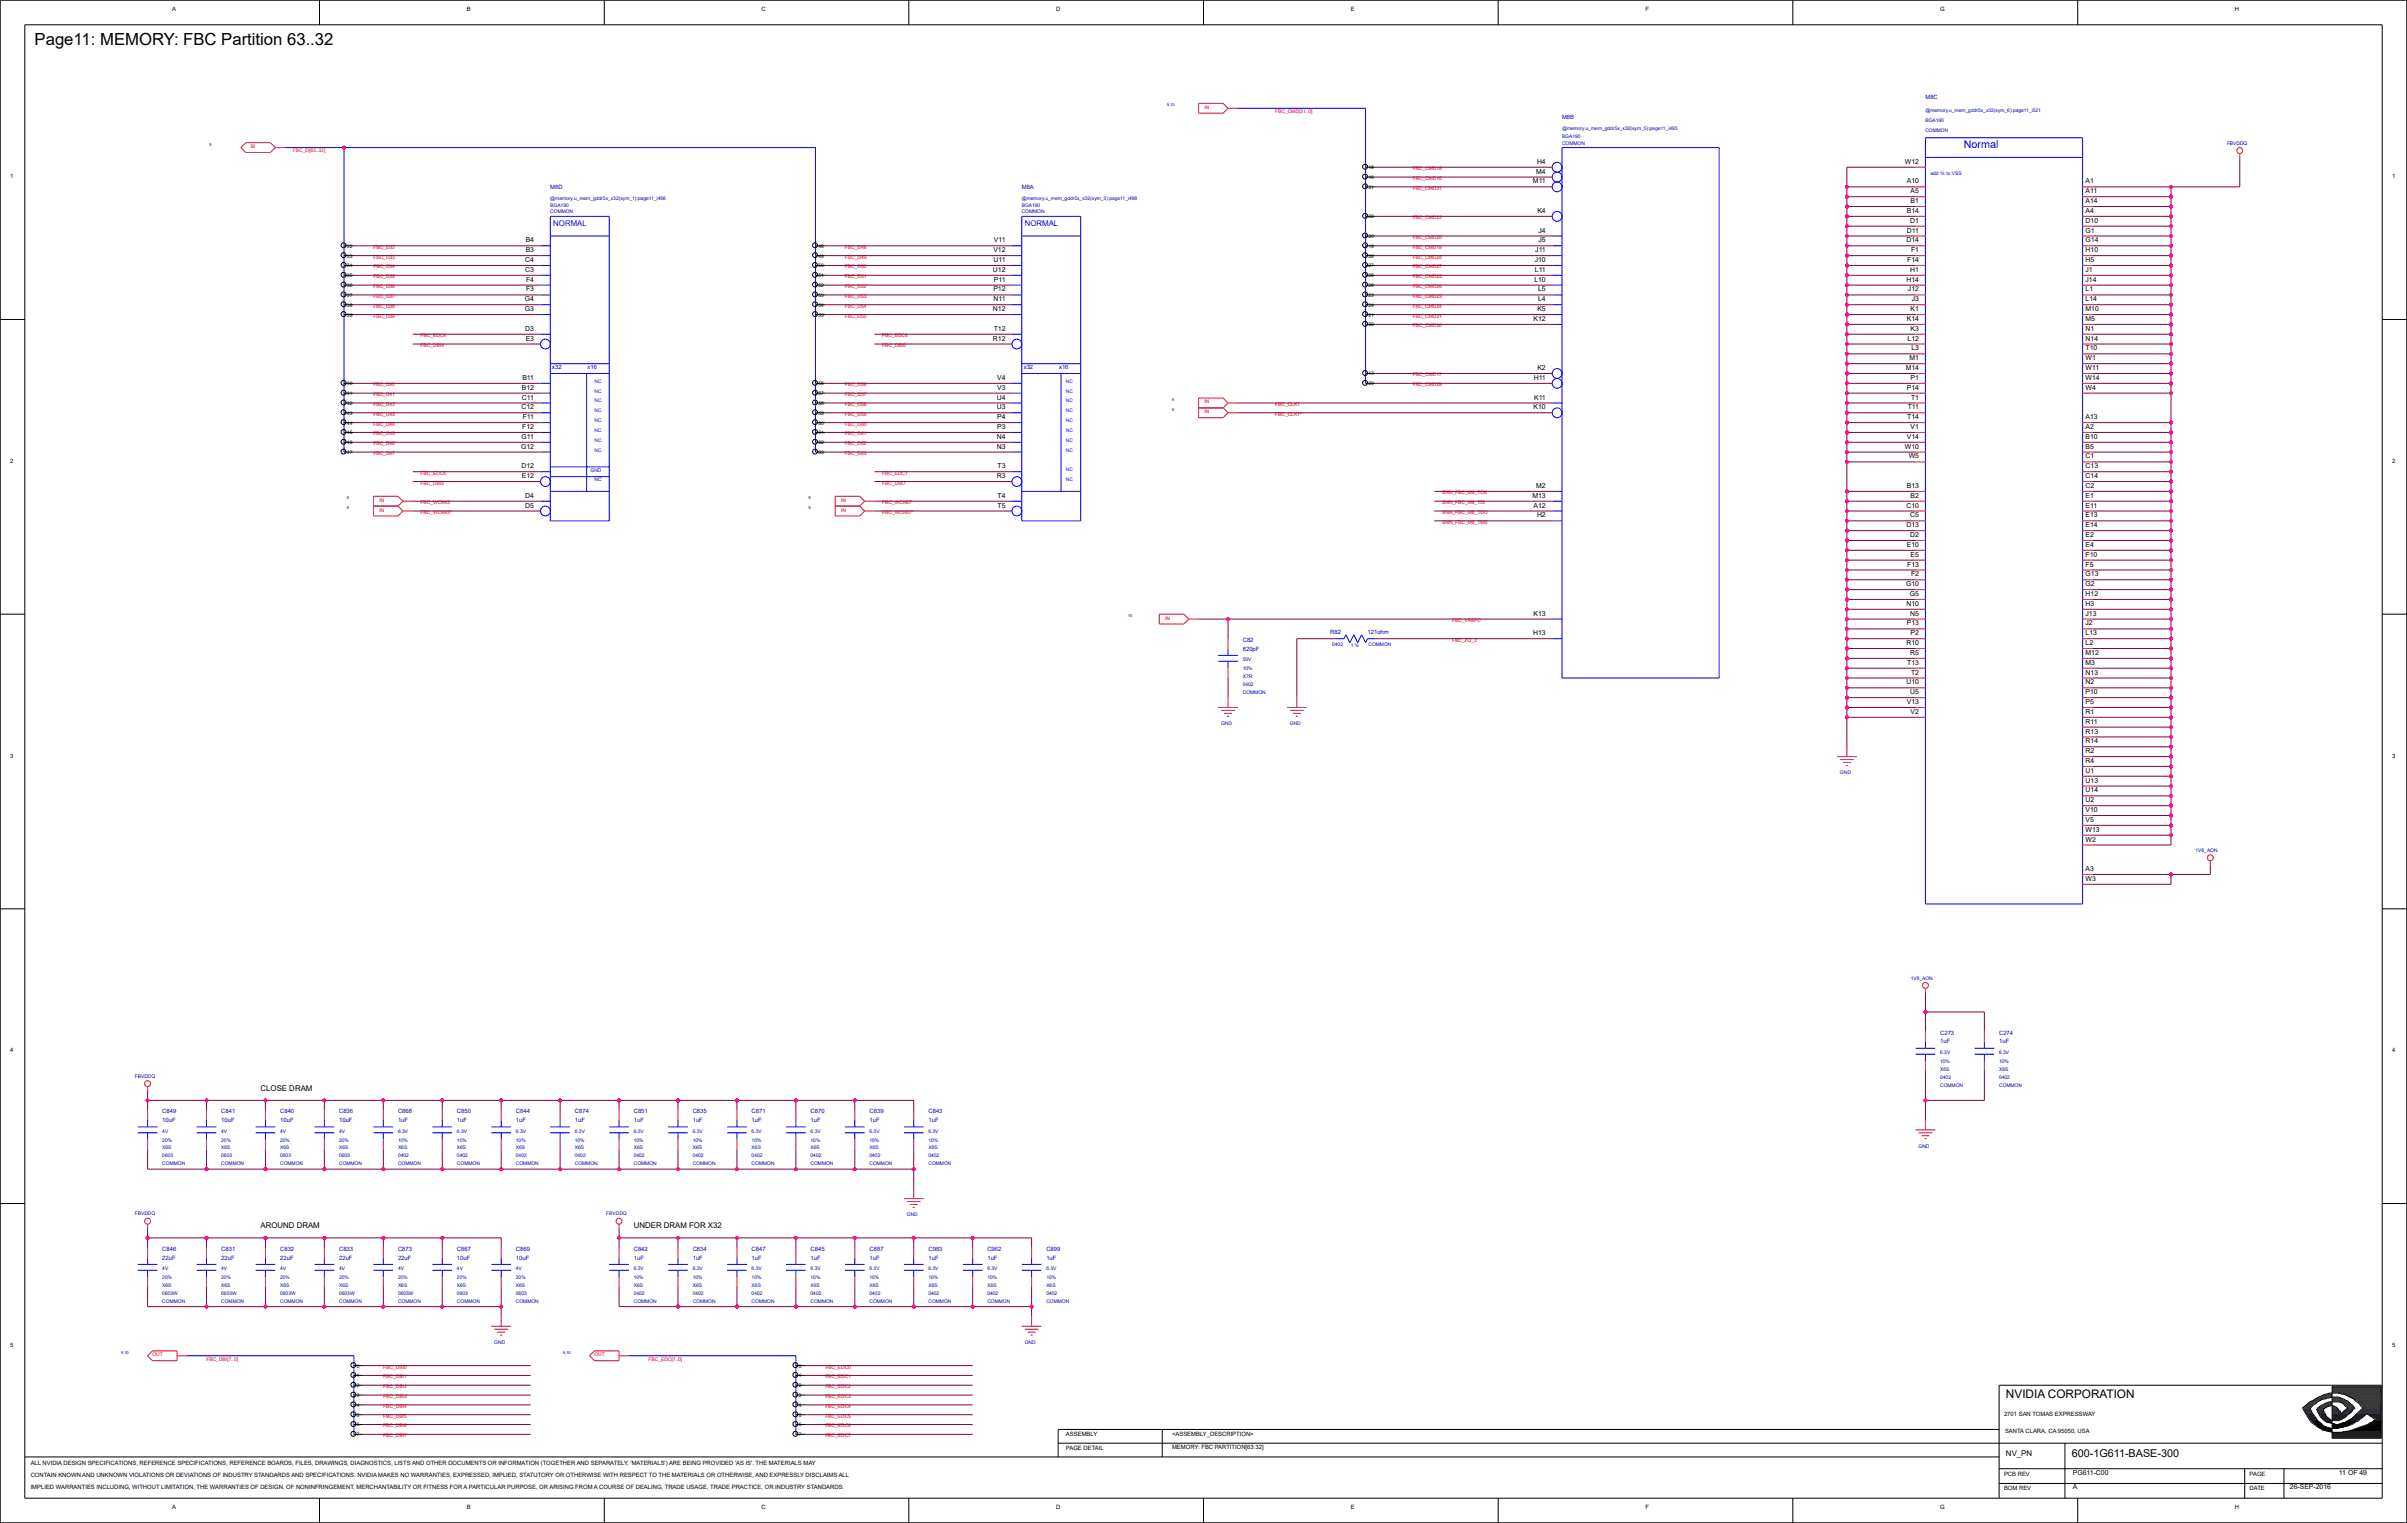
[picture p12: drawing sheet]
<svg xmlns="http://www.w3.org/2000/svg" width="271mm" height="172mm" viewBox="0 0 271 172" stroke-linecap="round" stroke-linejoin="round" font-family="sans-serif">
<defs><g id="words">
<text font-size="1.9" x="3.9" y="5.1">Page11: MEMORY: FBC Partition 63..32</text>
<text font-size="1.3" x="226.1" y="157.6">NVIDIA CORPORATION</text>
<text font-size="1.2" fill="#00f" x="221.4" y="16.7">Normal</text>
<text font-size="1.2" x="233.6" y="164.2">600-1G611-BASE-300</text>
<g font-size=".9" fill="#00f">
<text x="62.4" y="25.5">NORMAL</text>
<text x="115.5" y="25.5">NORMAL</text>
</g>
<g font-size=".9">
<text x="29.4" y="122.9">CLOSE DRAM</text>
<text x="29.4" y="138.4">AROUND DRAM</text>
<text x="71.4" y="138.4">UNDER DRAM FOR X32</text>
<text x="226.1" y="164.1">NV_PN</text>
</g>
<g font-size=".8">
<text x="172.8" y="20.7">M11</text>
<text x="173.2" y="19.6">M4</text>
<text x="173.3" y="18.5">H4</text>
<text x="214.7" y="18.5">W12</text>
<text x="215" y="20.7">A10</text>
<text x="215.4" y="22.9">B1</text>
<text x="215.4" y="21.8">A5</text>
<text x="235.1" y="22.9">A14</text>
<text x="235.1" y="21.8">A11</text>
<text x="235.1" y="20.7">A1</text>
<text x="59.2" y="29.5">C4</text>
<text x="59.3" y="28.4">B3</text>
<text x="59.3" y="27.3">B4</text>
<text x="112" y="28.4">V12</text>
<text x="112" y="29.5">U11</text>
<text x="112" y="27.3">V11</text>
<text x="173" y="29.5">J10</text>
<text x="173.1" y="28.4">J11</text>
<text x="173.3" y="24">K4</text>
<text x="173.4" y="27.3">J5</text>
<text x="173.4" y="26.2">J4</text>
<text x="214.9" y="27.3">D14</text>
<text x="215" y="24">B14</text>
<text x="215" y="26.2">D11</text>
<text x="215" y="29.5">F14</text>
<text x="215.3" y="25.1">D1</text>
<text x="215.4" y="28.4">F1</text>
<text x="235.1" y="29.5">H5</text>
<text x="235.1" y="28.4">H10</text>
<text x="235.1" y="27.3">G14</text>
<text x="235.1" y="26.2">G1</text>
<text x="235.1" y="25.1">D10</text>
<text x="235.1" y="24">A4</text>
<text x="59.2" y="35.1">G3</text>
<text x="59.2" y="34">G4</text>
<text x="59.2" y="30.6">C3</text>
<text x="59.3" y="32.9">F3</text>
<text x="59.3" y="31.8">F4</text>
<text x="111.9" y="35.1">N12</text>
<text x="111.9" y="30.6">U12</text>
<text x="112" y="32.9">P12</text>
<text x="112" y="34">N11</text>
<text x="112" y="31.8">P11</text>
<text x="173" y="31.8">L10</text>
<text x="173" y="30.6">L11</text>
<text x="173.3" y="35.1">K5</text>
<text x="173.4" y="34">L4</text>
<text x="173.4" y="32.9">L5</text>
<text x="214.9" y="31.8">H14</text>
<text x="215.1" y="32.9">J12</text>
<text x="215.3" y="30.6">H1</text>
<text x="215.4" y="35.1">K1</text>
<text x="215.5" y="34">J3</text>
<text x="235.1" y="35.1">M10</text>
<text x="235.1" y="34">L14</text>
<text x="235.1" y="32.9">L1</text>
<text x="235.1" y="31.8">J14</text>
<text x="235.1" y="30.6">J1</text>
<text x="59.2" y="37.3">D3</text>
<text x="59.3" y="38.4">E3</text>
<text x="111.9" y="38.4">R12</text>
<text x="112" y="37.3">T12</text>
<text x="172.9" y="36.2">K12</text>
<text x="173.3" y="41.7">K2</text>
<text x="214.8" y="41.7">M14</text>
<text x="215" y="36.2">K14</text>
<text x="215" y="38.4">L12</text>
<text x="215.3" y="40.6">M1</text>
<text x="215.4" y="37.3">K3</text>
<text x="215.5" y="39.5">L3</text>
<text x="235.1" y="41.7">W11</text>
<text x="235.1" y="40.6">W1</text>
<text x="235.1" y="39.5">T10</text>
<text x="235.1" y="38.4">N14</text>
<text x="235.1" y="37.3">N1</text>
<text x="235.1" y="36.2">M5</text>
<text x="58.8" y="46.1">C12</text>
<text x="58.8" y="43.9">B12</text>
<text x="58.8" y="45">C11</text>
<text x="58.9" y="42.8">B11</text>
<text x="58.9" y="47.3">F11</text>
<text x="112.4" y="46.1">U3</text>
<text x="112.4" y="45">U4</text>
<text x="112.4" y="47.3">P4</text>
<text x="112.4" y="43.9">V3</text>
<text x="112.4" y="42.8">V4</text>
<text x="172.9" y="46.1">K10</text>
<text x="172.9" y="42.8">H11</text>
<text x="172.9" y="45">K11</text>
<text x="215" y="43.9">P14</text>
<text x="215" y="47.3">T14</text>
<text x="215.1" y="46.1">T11</text>
<text x="215.4" y="42.8">P1</text>
<text x="215.4" y="45">T1</text>
<text x="235.1" y="47.3">A13</text>
<text x="235.1" y="43.9">W4</text>
<text x="235.1" y="42.8">W14</text>
<text x="58.7" y="50.6">G12</text>
<text x="58.8" y="52.8">D12</text>
<text x="58.8" y="49.5">G11</text>
<text x="58.8" y="53.9">E12</text>
<text x="58.9" y="48.4">F12</text>
<text x="112.4" y="53.9">R3</text>
<text x="112.4" y="50.6">N3</text>
<text x="112.4" y="49.5">N4</text>
<text x="112.4" y="48.4">P3</text>
<text x="112.5" y="52.8">T3</text>
<text x="214.7" y="50.6">W10</text>
<text x="215" y="49.5">V14</text>
<text x="215.2" y="51.7">W5</text>
<text x="215.4" y="48.4">V1</text>
<text x="235.1" y="53.9">C14</text>
<text x="235.1" y="52.8">C13</text>
<text x="235.1" y="51.7">C1</text>
<text x="235.1" y="50.6">B5</text>
<text x="235.1" y="49.5">B10</text>
<text x="235.1" y="48.4">A2</text>
<text x="59.2" y="57.2">D5</text>
<text x="59.2" y="56.1">D4</text>
<text x="112.5" y="57.2">T5</text>
<text x="112.5" y="56.1">T4</text>
<text x="172.8" y="56.1">M13</text>
<text x="172.9" y="57.2">A12</text>
<text x="173.2" y="55">M2</text>
<text x="173.3" y="58.3">H2</text>
<text x="214.9" y="59.4">D13</text>
<text x="214.9" y="57.2">C10</text>
<text x="215" y="55">B13</text>
<text x="215.3" y="58.3">C5</text>
<text x="215.4" y="56.1">B2</text>
<text x="235.1" y="59.4">E14</text>
<text x="235.1" y="58.3">E13</text>
<text x="235.1" y="57.2">E11</text>
<text x="235.1" y="56.1">E1</text>
<text x="235.1" y="55">C2</text>
<text x="215" y="61.6">E10</text>
<text x="215" y="63.9">F13</text>
<text x="215.3" y="60.5">D2</text>
<text x="215.4" y="62.8">E5</text>
<text x="215.4" y="65">F2</text>
<text x="235.1" y="65">G13</text>
<text x="235.1" y="63.9">F5</text>
<text x="235.1" y="62.8">F10</text>
<text x="235.1" y="61.6">E4</text>
<text x="235.1" y="60.5">E2</text>
<text x="172.8" y="71.6">H13</text>
<text x="172.9" y="69.4">K13</text>
<text x="214.9" y="66.1">G10</text>
<text x="214.9" y="68.3">N10</text>
<text x="215" y="70.5">P13</text>
<text x="215.3" y="67.2">G5</text>
<text x="215.3" y="69.4">N5</text>
<text x="215.4" y="71.6">P2</text>
<text x="235.1" y="71.6">L13</text>
<text x="235.1" y="70.5">J2</text>
<text x="235.1" y="69.4">J13</text>
<text x="235.1" y="68.3">H3</text>
<text x="235.1" y="67.2">H12</text>
<text x="235.1" y="66.1">G2</text>
<text x="214.9" y="77.2">U10</text>
<text x="214.9" y="72.7">R10</text>
<text x="215" y="74.9">T13</text>
<text x="215.3" y="73.8">R5</text>
<text x="215.4" y="76">T2</text>
<text x="235.1" y="77.2">N2</text>
<text x="235.1" y="76">N13</text>
<text x="235.1" y="74.9">M3</text>
<text x="235.1" y="73.8">M12</text>
<text x="235.1" y="72.7">L2</text>
<text x="215" y="79.4">V13</text>
<text x="215.3" y="78.3">U5</text>
<text x="215.4" y="80.5">V2</text>
<text x="235.1" y="83.8">R14</text>
<text x="235.1" y="82.7">R13</text>
<text x="235.1" y="81.6">R11</text>
<text x="235.1" y="80.5">R1</text>
<text x="235.1" y="79.4">P5</text>
<text x="235.1" y="78.3">P10</text>
<text x="235.1" y="89.3">U14</text>
<text x="235.1" y="88.2">U13</text>
<text x="235.1" y="87.1">U1</text>
<text x="235.1" y="86">R4</text>
<text x="235.1" y="84.9">R2</text>
<text x="235.1" y="94.9">W2</text>
<text x="235.1" y="93.8">W13</text>
<text x="235.1" y="92.7">V5</text>
<text x="235.1" y="91.5">V10</text>
<text x="235.1" y="90.4">U2</text>
<text x="235.1" y="99.3">W3</text>
<text x="235.1" y="98.2">A3</text>
<text x="233.7" y="167.9">A</text>
<text x="233.7" y="166.2">PG611-C00</text>
<text x="258.1" y="167.9">26-SEP-2016</text>
<text x="263.7" y="166.2">11 OF 49</text>
</g>
<g font-size=".7">
<text x="19.4" y="1.2">A</text>
<text x="52.6" y="1.2">B</text>
<text x="85.8" y="1.2">C</text>
<text x="119.1" y="1.2">D</text>
<text x="152.3" y="1.2">E</text>
<text x="185.5" y="1.2">F</text>
<text x="218.7" y="1.2">G</text>
<text x="251.9" y="1.2">H</text>
<text x="1.1" y="20.1">1</text>
<text x="269.7" y="20.1">1</text>
<text x="1.1" y="52.2">2</text>
<text x="269.7" y="52.2">2</text>
<text x="1.1" y="85.4">3</text>
<text x="269.7" y="85.4">3</text>
<text x="1.1" y="118.6">4</text>
<text x="269.7" y="118.6">4</text>
<text x="1.1" y="151.8">5</text>
<text x="269.7" y="151.8">5</text>
<text x="120.2" y="161.9">ASSEMBLY</text>
<text x="132.1" y="161.9">&lt;ASSEMBLY_DESCRIPTION&gt;</text>
<text x="225.9" y="159.6">2701 SAN TOMAS EXPRESSWAY</text>
<text x="226" y="161.6">SANTA CLARA, CA 95050, USA</text>
<text x="3.5" y="165.1">ALL NVIDIA DESIGN SPECIFICATIONS, REFERENCE SPECIFICATIONS, REFERENCE BOARDS, FILES, DRAWINGS, DIAGNOSTICS, LISTS AND OTHER DOCUMENTS OR INFORMATION (TOGETHER AND SEPARATELY, 'MATERIALS') ARE BEING PROVIDED 'AS IS'. THE MATERIALS MAY</text>
<text x="3.5" y="167.9">IMPLIED WARRANTIES INCLUDING, WITHOUT LIMITATION, THE WARRANTIES OF DESIGN, OF NONINFRINGEMENT, MERCHANTABILITY OR FITNESS FOR A PARTICULAR PURPOSE, OR ARISING FROM A COURSE OF DEALING, TRADE USAGE, TRADE PRACTICE, OR INDUSTRY STANDARDS.</text>
<text x="3.5" y="166.5">CONTAIN KNOWN AND UNKNOWN VIOLATIONS OR DEVIATIONS OF INDUSTRY STANDARDS AND SPECIFICATIONS. NVIDIA MAKES NO WARRANTIES, EXPRESSED, IMPLIED, STATUTORY OR OTHERWISE WITH RESPECT TO THE MATERIALS OR OTHERWISE, AND EXPRESSLY DISCLAIMS ALL</text>
<text x="120.2" y="163.5">PAGE DETAIL</text>
<text x="132.1" y="163.4">MEMORY: FBC PARTITION[63:32]</text>
<text x="225.9" y="166.3">PCB REV</text>
<text x="253.6" y="166.3">PAGE</text>
<text x="19.4" y="170.1">A</text>
<text x="52.6" y="170.1">B</text>
<text x="85.8" y="170.1">C</text>
<text x="119.1" y="170.1">D</text>
<text x="152.3" y="170.1">E</text>
<text x="185.5" y="170.1">F</text>
<text x="218.7" y="170.1">G</text>
<text x="225.9" y="168">BOM REV</text>
<text x="251.9" y="170.1">H</text>
<text x="253.6" y="168">DATE</text>
</g>
<g font-size=".7" fill="#0000a0">
<text x="217.1" y="11.2">M8C</text>
<text x="176.1" y="13.4">M8B</text>
<text x="62" y="21.3">M8D</text>
<text x="115.2" y="21.3">M8A</text>
<text x="150" y="71.4">R82</text>
<text x="154.2" y="71.4">121ohm</text>
<text x="140.1" y="72.3">C82</text>
<text x="140.1" y="73.3">820pF</text>
<text x="218.7" y="116.6">C273</text>
<text x="218.7" y="117.6">1uF</text>
<text x="225.4" y="116.6">C274</text>
<text x="225.4" y="117.6">1uF</text>
<text x="18.3" y="125.5">C849</text>
<text x="24.9" y="125.5">C841</text>
<text x="31.6" y="125.5">C840</text>
<text x="38.2" y="125.5">C836</text>
<text x="44.9" y="125.5">C868</text>
<text x="51.5" y="125.5">C850</text>
<text x="58.2" y="125.5">C844</text>
<text x="64.8" y="125.5">C874</text>
<text x="71.4" y="125.5">C851</text>
<text x="78.1" y="125.5">C835</text>
<text x="84.7" y="125.5">C871</text>
<text x="91.4" y="125.5">C870</text>
<text x="98" y="125.5">C839</text>
<text x="104.7" y="125.5">C843</text>
<text x="18.3" y="126.5">10uF</text>
<text x="24.9" y="126.5">10uF</text>
<text x="31.6" y="126.5">10uF</text>
<text x="38.2" y="126.5">10uF</text>
<text x="44.9" y="126.5">1uF</text>
<text x="51.5" y="126.5">1uF</text>
<text x="58.2" y="126.5">1uF</text>
<text x="64.8" y="126.5">1uF</text>
<text x="71.4" y="126.5">1uF</text>
<text x="78.1" y="126.5">1uF</text>
<text x="84.7" y="126.5">1uF</text>
<text x="91.4" y="126.5">1uF</text>
<text x="98" y="126.5">1uF</text>
<text x="104.7" y="126.5">1uF</text>
<text x="18.3" y="141">C846</text>
<text x="18.3" y="142">22uF</text>
<text x="24.9" y="141">C831</text>
<text x="24.9" y="142">22uF</text>
<text x="31.6" y="141">C832</text>
<text x="31.6" y="142">22uF</text>
<text x="38.2" y="141">C833</text>
<text x="38.2" y="142">22uF</text>
<text x="44.9" y="141">C873</text>
<text x="44.9" y="142">22uF</text>
<text x="51.5" y="141">C867</text>
<text x="51.5" y="142">10uF</text>
<text x="58.2" y="141">C869</text>
<text x="58.2" y="142">10uF</text>
<text x="71.4" y="141">C842</text>
<text x="71.4" y="142">1uF</text>
<text x="78.1" y="141">C834</text>
<text x="78.1" y="142">1uF</text>
<text x="84.7" y="141">C847</text>
<text x="84.7" y="142">1uF</text>
<text x="91.4" y="141">C845</text>
<text x="91.4" y="142">1uF</text>
<text x="98" y="141">C887</text>
<text x="98" y="142">1uF</text>
<text x="104.7" y="141">C983</text>
<text x="104.7" y="142">1uF</text>
<text x="111.3" y="141">C962</text>
<text x="111.3" y="142">1uF</text>
<text x="118" y="141">C899</text>
<text x="118" y="142">1uF</text>
</g>
<g font-size=".7" fill="#00f">
<text x="62.3" y="41.6">x32</text>
<text x="66.2" y="41.6">x16</text>
<text x="115.4" y="41.6">x32</text>
<text x="119.4" y="41.6">x16</text>
</g>
<g font-size=".6" fill="#f00">
<text x="28.3" y="16.7">BI</text>
<text x="33" y="17.2">FBC_D[63..32]</text>
<text x="135.8" y="12.3">IN</text>
<text x="143.8" y="12.8">FBC_CMD[31..0]</text>
<text x="159.3" y="20.3">FBC_CMD16</text>
<text x="159.3" y="19.2">FBC_CMD18</text>
<text x="159.3" y="21.4">FBC_CMD31</text>
<text x="42.1" y="28">FBC_D32</text>
<text x="42.1" y="29.1">FBC_D33</text>
<text x="95.3" y="28">FBC_D48</text>
<text x="95.3" y="29.1">FBC_D49</text>
<text x="159.3" y="28">FBC_CMD19</text>
<text x="159.3" y="26.9">FBC_CMD20</text>
<text x="159.3" y="24.7">FBC_CMD22</text>
<text x="159.3" y="29.1">FBC_CMD28</text>
<text x="42.1" y="30.3">FBC_D34</text>
<text x="42.1" y="31.4">FBC_D35</text>
<text x="42.1" y="32.5">FBC_D36</text>
<text x="42.1" y="33.6">FBC_D37</text>
<text x="42.1" y="34.7">FBC_D38</text>
<text x="42.1" y="35.8">FBC_D39</text>
<text x="95.3" y="30.3">FBC_D50</text>
<text x="95.3" y="31.4">FBC_D51</text>
<text x="95.3" y="32.5">FBC_D52</text>
<text x="95.3" y="33.6">FBC_D53</text>
<text x="95.3" y="34.7">FBC_D54</text>
<text x="95.3" y="35.8">FBC_D55</text>
<text x="159.3" y="35.8">FBC_CMD21</text>
<text x="159.3" y="33.6">FBC_CMD23</text>
<text x="159.3" y="34.7">FBC_CMD24</text>
<text x="159.3" y="31.4">FBC_CMD25</text>
<text x="159.3" y="32.5">FBC_CMD26</text>
<text x="159.3" y="30.3">FBC_CMD27</text>
<text x="47.4" y="39.1">FBC_DBI4</text>
<text x="47.4" y="38">FBC_EDC4</text>
<text x="99.5" y="39.1">FBC_DBI6</text>
<text x="99.5" y="38">FBC_EDC6</text>
<text x="159.3" y="36.9">FBC_CMD30</text>
<text x="42.1" y="43.5">FBC_D40</text>
<text x="42.1" y="44.7">FBC_D41</text>
<text x="42.1" y="45.8">FBC_D42</text>
<text x="42.1" y="46.9">FBC_D43</text>
<text x="42.1" y="48">FBC_D44</text>
<text x="95.3" y="43.5">FBC_D56</text>
<text x="95.3" y="44.7">FBC_D57</text>
<text x="95.3" y="45.8">FBC_D58</text>
<text x="95.3" y="46.9">FBC_D59</text>
<text x="95.3" y="48">FBC_D60</text>
<text x="135.8" y="46.6">IN</text>
<text x="135.8" y="45.5">IN</text>
<text x="143.8" y="45.8">FBC_CLK1</text>
<text x="143.8" y="46.9">FBC_CLK1*</text>
<text x="159.3" y="42.4">FBC_CMD17</text>
<text x="159.3" y="43.5">FBC_CMD29</text>
<text x="42.1" y="49.1">FBC_D45</text>
<text x="42.1" y="50.2">FBC_D46</text>
<text x="42.1" y="51.3">FBC_D47</text>
<text x="47.4" y="53.5">FBC_EDC5</text>
<text x="95.3" y="49.1">FBC_D61</text>
<text x="95.3" y="50.2">FBC_D62</text>
<text x="95.3" y="51.3">FBC_D63</text>
<text x="99.5" y="53.5">FBC_EDC7</text>
<text x="42.8" y="57.7">IN</text>
<text x="42.8" y="56.6">IN</text>
<text x="47.4" y="54.6">FBC_DBI5</text>
<text x="47.4" y="56.8">FBC_WCK45</text>
<text x="47.4" y="57.9">FBC_WCK45*</text>
<text x="94.8" y="57.7">IN</text>
<text x="94.8" y="56.6">IN</text>
<text x="99.5" y="54.6">FBC_DBI7</text>
<text x="99.5" y="56.8">FBC_WCK67</text>
<text x="99.5" y="57.9">FBC_WCK67*</text>
<text x="162.6" y="55.7">SNN_FBC_M8_TCK</text>
<text x="162.6" y="56.8">SNN_FBC_M8_TDI</text>
<text x="162.6" y="57.9">SNN_FBC_M8_TDO</text>
<text x="162.6" y="59">SNN_FBC_M8_TMS</text>
<text x="131.4" y="69.8">IN</text>
<text x="163.7" y="70.1">FBC_VREFC</text>
<text x="163.7" y="72.3">FBC_ZQ_2</text>
<text x="17.2" y="152.9">OUT</text>
<text x="23.3" y="153.4">FBC_DBI[7..0]</text>
<text x="43.2" y="154.3">FBC_DBI0</text>
<text x="43.2" y="155.4">FBC_DBI1</text>
<text x="67" y="152.9">OUT</text>
<text x="73.1" y="153.4">FBC_EDC[7..0]</text>
<text x="93" y="154.3">FBC_EDC0</text>
<text x="93" y="155.4">FBC_EDC1</text>
<text x="43.2" y="156.5">FBC_DBI2</text>
<text x="43.2" y="157.6">FBC_DBI3</text>
<text x="43.2" y="158.7">FBC_DBI4</text>
<text x="43.2" y="159.8">FBC_DBI5</text>
<text x="43.2" y="160.9">FBC_DBI6</text>
<text x="93" y="156.5">FBC_EDC2</text>
<text x="93" y="157.6">FBC_EDC3</text>
<text x="93" y="158.7">FBC_EDC4</text>
<text x="93" y="159.8">FBC_EDC5</text>
<text x="93" y="160.9">FBC_EDC6</text>
<text x="43.2" y="162">FBC_DBI7</text>
<text x="93" y="162">FBC_EDC7</text>
</g>
<g font-size=".6" fill="#0000a0">
<text x="176.1" y="14.6">@memory.u_mem_gddr5x_x32(sym_5):page11_i493</text>
<text x="176.1" y="15.5">BGA190</text>
<text x="176.1" y="16.3">COMMON</text>
<text x="217.1" y="12.7">@memory.u_mem_gddr5x_x32(sym_6):page11_i521</text>
<text x="217.1" y="13.8">BGA190</text>
<text x="217.1" y="14.9">COMMON</text>
<text x="251.1" y="16.3">FBVDDQ</text>
<text x="62" y="22.5">@memory.u_mem_gddr5x_x32(sym_1):page11_i466</text>
<text x="62" y="23.3">BGA190</text>
<text x="115.2" y="22.5">@memory.u_mem_gddr5x_x32(sym_3):page11_i498</text>
<text x="115.2" y="23.3">BGA190</text>
<text x="62" y="24.1">COMMON</text>
<text x="115.2" y="24.1">COMMON</text>
<text x="140.1" y="74.5">50V</text>
<text x="140.1" y="75.5">10%</text>
<text x="140.1" y="76.4">X7R</text>
<text x="140.1" y="77.3">0402</text>
<text x="150.2" y="72.8">0402</text>
<text x="152.3" y="72.9">1 %</text>
<text x="154.3" y="72.8">COMMON</text>
<text x="137.7" y="81.7">GND</text>
<text x="140.1" y="78.2">COMMON</text>
<text x="145.4" y="81.7">GND</text>
<text x="207.4" y="87.3">GND</text>
<text x="247.5" y="96">1V8_AON</text>
<text x="215.4" y="110.4">1V8_AON</text>
<text x="218.7" y="119.8">10%</text>
<text x="218.7" y="118.8">6.3V</text>
<text x="225.4" y="118.8">6.3V</text>
<text x="225.4" y="119.8">10%</text>
<text x="15.2" y="121.5">FBVDDQ</text>
<text x="218.7" y="120.7">X6S</text>
<text x="218.7" y="121.6">0402</text>
<text x="218.7" y="122.5">COMMON</text>
<text x="225.4" y="120.7">X6S</text>
<text x="225.4" y="121.6">0402</text>
<text x="225.4" y="122.5">COMMON</text>
<text x="18.3" y="128.7">20%</text>
<text x="18.3" y="129.6">X6S</text>
<text x="18.3" y="127.7">4V</text>
<text x="18.3" y="131.4">COMMON</text>
<text x="18.3" y="130.5">0603</text>
<text x="24.9" y="131.4">COMMON</text>
<text x="24.9" y="128.7">20%</text>
<text x="24.9" y="129.6">X6S</text>
<text x="24.9" y="130.5">0603</text>
<text x="24.9" y="127.7">4V</text>
<text x="31.6" y="131.4">COMMON</text>
<text x="31.6" y="128.7">20%</text>
<text x="31.6" y="129.6">X6S</text>
<text x="31.6" y="130.5">0603</text>
<text x="31.6" y="127.7">4V</text>
<text x="38.2" y="131.4">COMMON</text>
<text x="38.2" y="128.7">20%</text>
<text x="38.2" y="129.6">X6S</text>
<text x="38.2" y="130.5">0603</text>
<text x="38.2" y="127.7">4V</text>
<text x="44.9" y="130.5">0402</text>
<text x="44.9" y="131.4">COMMON</text>
<text x="44.9" y="127.7">6.3V</text>
<text x="44.9" y="128.7">10%</text>
<text x="44.9" y="129.6">X6S</text>
<text x="51.5" y="127.7">6.3V</text>
<text x="51.5" y="128.7">10%</text>
<text x="51.5" y="129.6">X6S</text>
<text x="51.5" y="130.5">0402</text>
<text x="51.5" y="131.4">COMMON</text>
<text x="58.2" y="127.7">6.3V</text>
<text x="58.2" y="128.7">10%</text>
<text x="58.2" y="129.6">X6S</text>
<text x="58.2" y="130.5">0402</text>
<text x="58.2" y="131.4">COMMON</text>
<text x="64.8" y="129.6">X6S</text>
<text x="64.8" y="127.7">6.3V</text>
<text x="64.8" y="128.7">10%</text>
<text x="64.8" y="130.5">0402</text>
<text x="64.8" y="131.4">COMMON</text>
<text x="71.4" y="127.7">6.3V</text>
<text x="71.4" y="128.7">10%</text>
<text x="71.4" y="129.6">X6S</text>
<text x="71.4" y="130.5">0402</text>
<text x="71.4" y="131.4">COMMON</text>
<text x="78.1" y="127.7">6.3V</text>
<text x="78.1" y="128.7">10%</text>
<text x="78.1" y="129.6">X6S</text>
<text x="78.1" y="130.5">0402</text>
<text x="78.1" y="131.4">COMMON</text>
<text x="84.7" y="127.7">6.3V</text>
<text x="84.7" y="128.7">10%</text>
<text x="84.7" y="129.6">X6S</text>
<text x="84.7" y="130.5">0402</text>
<text x="84.7" y="131.4">COMMON</text>
<text x="91.4" y="127.7">6.3V</text>
<text x="91.4" y="128.7">10%</text>
<text x="91.4" y="129.6">X6S</text>
<text x="91.4" y="130.5">0402</text>
<text x="91.4" y="131.4">COMMON</text>
<text x="98" y="127.7">6.3V</text>
<text x="98" y="128.7">10%</text>
<text x="98" y="129.6">X6S</text>
<text x="98" y="130.5">0402</text>
<text x="98" y="131.4">COMMON</text>
<text x="104.7" y="127.7">6.3V</text>
<text x="104.7" y="130.5">0402</text>
<text x="104.7" y="131.4">COMMON</text>
<text x="104.7" y="129.6">X6S</text>
<text x="104.7" y="128.7">10%</text>
<text x="216.3" y="129.4">GND</text>
<text x="15.2" y="137">FBVDDQ</text>
<text x="68.3" y="137">FBVDDQ</text>
<text x="102.2" y="137.1">GND</text>
<text x="18.3" y="143.2">4V</text>
<text x="24.9" y="143.2">4V</text>
<text x="31.6" y="143.2">4V</text>
<text x="38.2" y="143.2">4V</text>
<text x="44.9" y="143.2">4V</text>
<text x="51.5" y="143.2">4V</text>
<text x="58.2" y="143.2">4V</text>
<text x="71.4" y="143.2">6.3V</text>
<text x="78.1" y="143.2">6.3V</text>
<text x="84.7" y="143.2">6.3V</text>
<text x="91.4" y="143.2">6.3V</text>
<text x="98" y="143.2">6.3V</text>
<text x="104.7" y="143.2">6.3V</text>
<text x="111.3" y="143.2">6.3V</text>
<text x="118" y="143.2">6.3V</text>
<text x="18.3" y="146.9">COMMON</text>
<text x="18.3" y="144.2">20%</text>
<text x="18.3" y="145.1">X6S</text>
<text x="18.3" y="146">0603W</text>
<text x="24.9" y="146.9">COMMON</text>
<text x="24.9" y="144.2">20%</text>
<text x="24.9" y="145.1">X6S</text>
<text x="24.9" y="146">0603W</text>
<text x="31.6" y="146">0603W</text>
<text x="31.6" y="145.1">X6S</text>
<text x="31.6" y="144.2">20%</text>
<text x="31.6" y="146.9">COMMON</text>
<text x="38.2" y="146">0603W</text>
<text x="38.2" y="145.1">X6S</text>
<text x="38.2" y="144.2">20%</text>
<text x="38.2" y="146.9">COMMON</text>
<text x="44.9" y="146.9">COMMON</text>
<text x="44.9" y="144.2">20%</text>
<text x="44.9" y="145.1">X6S</text>
<text x="44.9" y="146">0603W</text>
<text x="51.5" y="146">0603</text>
<text x="51.5" y="145.1">X6S</text>
<text x="51.5" y="144.2">20%</text>
<text x="51.5" y="146.9">COMMON</text>
<text x="58.2" y="146.9">COMMON</text>
<text x="58.2" y="144.2">20%</text>
<text x="58.2" y="145.1">X6S</text>
<text x="58.2" y="146">0603</text>
<text x="71.4" y="146.9">COMMON</text>
<text x="71.4" y="146">0402</text>
<text x="71.4" y="145.1">X6S</text>
<text x="71.4" y="144.2">10%</text>
<text x="78.1" y="146.9">COMMON</text>
<text x="78.1" y="146">0402</text>
<text x="78.1" y="145.1">X6S</text>
<text x="78.1" y="144.2">10%</text>
<text x="84.7" y="146.9">COMMON</text>
<text x="84.7" y="146">0402</text>
<text x="84.7" y="145.1">X6S</text>
<text x="84.7" y="144.2">10%</text>
<text x="91.4" y="146.9">COMMON</text>
<text x="91.4" y="146">0402</text>
<text x="91.4" y="144.2">10%</text>
<text x="91.4" y="145.1">X6S</text>
<text x="98" y="146.9">COMMON</text>
<text x="98" y="146">0402</text>
<text x="98" y="145.1">X6S</text>
<text x="98" y="144.2">10%</text>
<text x="104.7" y="146.9">COMMON</text>
<text x="104.7" y="146">0402</text>
<text x="104.7" y="145.1">X6S</text>
<text x="104.7" y="144.2">10%</text>
<text x="111.3" y="146.9">COMMON</text>
<text x="111.3" y="146">0402</text>
<text x="111.3" y="145.1">X6S</text>
<text x="111.3" y="144.2">10%</text>
<text x="118" y="146.9">COMMON</text>
<text x="118" y="146">0402</text>
<text x="118" y="145.1">X6S</text>
<text x="118" y="144.2">10%</text>
<text x="55.7" y="151.5">GND</text>
<text x="115.5" y="151.5">GND</text>
</g>
<g font-size=".6">
<text x="154.3" y="21.3">31</text>
<text x="154.3" y="20.2">16</text>
<text x="154.3" y="19.1">18</text>
<text x="39.1" y="29">33</text>
<text x="39.1" y="27.9">32</text>
<text x="92.3" y="29">49</text>
<text x="92.3" y="27.9">48</text>
<text x="154.3" y="29">28</text>
<text x="154.3" y="27.9">19</text>
<text x="154.3" y="26.8">20</text>
<text x="154.3" y="24.6">22</text>
<text x="39.1" y="35.7">39</text>
<text x="39.1" y="34.6">38</text>
<text x="39.1" y="33.5">37</text>
<text x="39.1" y="32.4">36</text>
<text x="39.1" y="31.3">35</text>
<text x="39.1" y="30.1">34</text>
<text x="92.3" y="35.7">55</text>
<text x="92.3" y="34.6">54</text>
<text x="92.3" y="33.5">53</text>
<text x="92.3" y="32.4">52</text>
<text x="92.3" y="31.3">51</text>
<text x="92.3" y="30.1">50</text>
<text x="154.3" y="35.7">21</text>
<text x="154.3" y="34.6">24</text>
<text x="154.3" y="33.5">23</text>
<text x="154.3" y="32.4">26</text>
<text x="154.3" y="31.3">25</text>
<text x="154.3" y="30.1">27</text>
<text x="154.3" y="36.8">30</text>
<text x="39.1" y="47.9">44</text>
<text x="39.1" y="46.8">43</text>
<text x="39.1" y="45.6">42</text>
<text x="39.1" y="44.5">41</text>
<text x="39.1" y="43.4">40</text>
<text x="92.3" y="47.9">60</text>
<text x="92.3" y="46.8">59</text>
<text x="92.3" y="45.6">58</text>
<text x="92.3" y="44.5">57</text>
<text x="92.3" y="43.4">56</text>
<text x="154.3" y="43.4">29</text>
<text x="154.3" y="42.3">17</text>
<text x="39.1" y="51.2">47</text>
<text x="39.1" y="50.1">46</text>
<text x="39.1" y="49">45</text>
<text x="92.3" y="51.2">63</text>
<text x="92.3" y="50.1">62</text>
<text x="92.3" y="49">61</text>
<text x="40.2" y="155.3">1</text>
<text x="40.2" y="154.2">0</text>
<text x="90.1" y="155.3">1</text>
<text x="90.1" y="154.2">0</text>
<text x="40.2" y="161.9">7</text>
<text x="40.2" y="160.8">6</text>
<text x="40.2" y="159.7">5</text>
<text x="40.2" y="158.6">4</text>
<text x="40.2" y="157.5">3</text>
<text x="40.2" y="156.4">2</text>
<text x="90.1" y="161.9">7</text>
<text x="90.1" y="160.8">6</text>
<text x="90.1" y="159.7">5</text>
<text x="90.1" y="158.6">4</text>
<text x="90.1" y="157.5">3</text>
<text x="90.1" y="156.4">2</text>
</g>
<g font-size=".6" fill="#00f">
<text x="217.6" y="19.7">add 1k to VSS</text>
<text x="67" y="43.2">NC</text>
<text x="67" y="44.3">NC</text>
<text x="67" y="45.4">NC</text>
<text x="67" y="46.5">NC</text>
<text x="67" y="47.6">NC</text>
<text x="120.2" y="44.3">NC</text>
<text x="120.2" y="46.5">NC</text>
<text x="120.2" y="47.6">NC</text>
<text x="120.2" y="45.4">NC</text>
<text x="120.2" y="43.2">NC</text>
<text x="66.6" y="53.2">GND</text>
<text x="67" y="49.8">NC</text>
<text x="67" y="50.9">NC</text>
<text x="67" y="48.7">NC</text>
<text x="120.2" y="48.7">NC</text>
<text x="120.2" y="49.8">NC</text>
<text x="120.2" y="53.1">NC</text>
<text x="120.2" y="50.9">NC</text>
<text x="67" y="54.2">NC</text>
<text x="120.2" y="54.2">NC</text>
</g>
<g font-size=".4" fill="#0000a0">
<text x="131.6" y="12">9,10</text>
<text x="23.6" y="16.4">9</text>
<text x="132.1" y="46.3">9</text>
<text x="132.1" y="45.2">9</text>
<text x="39.1" y="57.4">9</text>
<text x="39.1" y="56.3">9</text>
<text x="91.2" y="57.4">9</text>
<text x="91.2" y="56.3">9</text>
<text x="127.1" y="69.6">10</text>
<text x="13.6" y="152.6">9,10</text>
<text x="63.5" y="152.6">9,10</text>
</g>
</g></defs>
<g fill="none" stroke="#00f" stroke-width=".11">
<path d="M32.1 16.6h59.8v34.4M38.8 16.6v34.4M139.5 12.2h14.4v31M176.1 16.6h17.7v59.8h-17.7zM217.1 15.5h17.7v86.4h-17.7zM217.1 17.7h17.7M60.9 29.9h1.1M60.9 28.8h1.1M60.9 27.7h1.1M60.9 33.2h1.1M60.9 32.1h1.1M60.9 31h1.1"/>
<path d="M60.9 35.5h1.1M60.9 34.4h1.1M60.9 37.7h1.1M62 26.6h6.7M62 24.4h6.7v34.3h-6.7zM114.1 29.9h1.1M114.1 28.8h1.1M114.1 27.7h1.1M114.1 33.2h1.1M114.1 32.1h1.1M114.1 31h1.1M114.1 35.5h1.1"/>
<path d="M114.1 34.4h1.1M114.1 37.7h1.1M115.2 26.6h6.6M115.2 24.4h6.6v34.3h-6.6zM175 29.9h1.1M175 28.8h1.1M175 27.7h1.1M175 33.2h1.1M175 32.1h1.1M175 31h1.1M175 35.5h1.1M175 34.4h1.1"/>
<path d="M175 26.6h1.1M175 36.6h1.1M60.9 44.3h1.1M60.9 43.2h1.1M60.9 47.6h1.1M60.9 46.5h1.1M60.9 45.4h1.1M60.9 49.9h1.1M60.9 48.7h1.1M60.9 53.2h1.1M60.9 51h1.1M60.9 56.5h1.1"/>
<path d="M62 52.6h6.7M62 53.7h6.7M62 41h6.7M62 42.1h6.7M62 55.4h6.7M66.1 42.1v13.3M114.1 44.3h1.1M114.1 43.2h1.1M114.1 47.6h1.1M114.1 46.5h1.1M114.1 45.4h1.1M114.1 49.9h1.1"/>
<path d="M114.1 48.7h1.1M114.1 53.2h1.1M114.1 51h1.1M114.1 56.5h1.1M115.2 41h6.6M115.2 42.1h6.6M115.2 55.4h6.6M119.6 42.1v13.3M175 45.4h1.1M175 56.5h1.1M175 55.4h1.1M175 58.7h1.1"/>
<path d="M175 57.6h1.1M137.3 73.9h2.2M137.3 74.5h2.2M138.4 73.1v.8M138.4 74.5v.8M150.6 72h.9M154.2 72h.8M175 69.8h1.1M175 72h1.1M215.9 118.2h2.3M215.9 118.8h2.3M217.1 117.4v.8"/>
<path d="M217.1 118.8v.8M222.6 118.2h2.2M222.6 118.8h2.2M223.7 117.4v.8M223.7 118.8v.8M15.5 127h2.2M15.5 127.7h2.2M16.6 126.3v.7M16.6 127.7v.8M22.2 127h2.2M22.2 127.7h2.2M23.3 126.3v.7"/>
<path d="M23.3 127.7v.8M28.8 127h2.2M28.8 127.7h2.2M29.9 126.3v.7M29.9 127.7v.8M35.5 127h2.2M35.5 127.7h2.2M36.6 126.3v.7M36.6 127.7v.8M42.1 127h2.2M42.1 127.7h2.2M43.2 126.3v.7"/>
<path d="M43.2 127.7v.8M48.7 127h2.3M48.7 127.7h2.3M49.9 126.3v.7M49.9 127.7v.8M55.4 127h2.2M55.4 127.7h2.2M56.5 126.3v.7M56.5 127.7v.8M62 127h2.3M62 127.7h2.3M63.1 126.3v.7"/>
<path d="M63.1 127.7v.8M68.7 127h2.2M68.7 127.7h2.2M69.8 126.3v.7M69.8 127.7v.8M75.3 127h2.2M75.3 127.7h2.2M76.4 126.3v.7M76.4 127.7v.8M82 127h2.2M82 127.7h2.2M83.1 126.3v.7"/>
<path d="M83.1 127.7v.8M88.6 127h2.2M88.6 127.7h2.2M89.7 126.3v.7M89.7 127.7v.8M95.3 127h2.2M95.3 127.7h2.2M96.4 126.3v.7M96.4 127.7v.8M101.9 127h2.2M101.9 127.7h2.2M103 126.3v.7"/>
<path d="M103 127.7v.8M15.5 142.5h2.2M15.5 143.2h2.2M16.6 141.8v.7M16.6 143.2v.8M21.1 152.8h18.8v8.9M22.2 142.5h2.2M22.2 143.2h2.2M23.3 141.8v.7M23.3 143.2v.8M28.8 142.5h2.2M28.8 143.2h2.2"/>
<path d="M29.9 141.8v.7M29.9 143.2v.8M35.5 142.5h2.2M35.5 143.2h2.2M36.6 141.8v.7M36.6 143.2v.8M42.1 142.5h2.2M42.1 143.2h2.2M43.2 141.8v.7M43.2 143.2v.8M48.7 142.5h2.3M48.7 143.2h2.3"/>
<path d="M49.9 141.8v.7M49.9 143.2v.8M55.4 142.5h2.2M55.4 143.2h2.2M56.5 141.8v.7M56.5 143.2v.8M68.7 142.5h2.2M68.7 143.2h2.2M69.8 141.8v.7M69.8 143.2v.8M70.9 152.8h18.8v8.9M75.3 142.5h2.2"/>
<path d="M75.3 143.2h2.2M76.4 141.8v.7M76.4 143.2v.8M82 142.5h2.2M82 143.2h2.2M83.1 141.8v.7M83.1 143.2v.8M88.6 142.5h2.2M88.6 143.2h2.2M89.7 141.8v.7M89.7 143.2v.8M95.3 142.5h2.2"/>
<path d="M95.3 143.2h2.2M96.4 141.8v.7M96.4 143.2v.8M101.9 142.5h2.2M101.9 143.2h2.2M103 141.8v.7M103 143.2v.8M108.5 142.5h2.3M108.5 143.2h2.3M109.6 141.8v.7M109.6 143.2v.8M115.2 142.5h2.2"/>
<path d="M115.2 143.2h2.2M116.3 141.8v.7M116.3 143.2v.8"/>
<circle cx="175.5" cy="18.9" r=".55"/>
<circle cx="175.5" cy="20" r=".55"/>
<circle cx="61.5" cy="38.8" r=".55"/>
<circle cx="114.6" cy="38.8" r=".55"/>
<circle cx="175.5" cy="21.1" r=".55"/>
<circle cx="175.5" cy="24.4" r=".55"/>
<circle cx="61.5" cy="54.3" r=".55"/>
<circle cx="61.5" cy="57.6" r=".55"/>
<circle cx="114.6" cy="54.3" r=".55"/>
<circle cx="114.6" cy="57.6" r=".55"/>
<circle cx="175.5" cy="42.1" r=".55"/>
<circle cx="175.5" cy="46.5" r=".55"/>
<circle cx="175.5" cy="43.2" r=".55"/>
</g>
<g fill="none" stroke="#f00" stroke-width=".11">
<path d="M27.7 17.2h2.8M27.7 16.1h2.8M31 16.6h1.1M137.9 11.7h-2.8v1.1h2.8M138.4 12.2h1.1M215.9 18.9h1.2M252.5 17.3v.4M215.9 39.9h1.2M215.9 38.8h1.2M215.9 37.7h1.2M215.9 36.6h1.2M215.9 35.5h1.2"/>
<path d="M215.9 34.4h1.2M215.9 33.2h1.2M215.9 32.1h1.2M215.9 31h1.2M215.9 29.9h1.2M215.9 28.8h1.2M215.9 27.7h1.2M215.9 26.6h1.2M215.9 25.5h1.2M215.9 24.4h1.2M215.9 23.3h1.2M215.9 22.2h1.2"/>
<path d="M215.9 21.1h1.2M234.8 39.9h1.1M234.8 38.8h1.1M234.8 37.7h1.1M234.8 36.6h1.1M234.8 35.5h1.1M234.8 34.4h1.1M234.8 33.2h1.1M234.8 32.1h1.1M234.8 31h1.1M234.8 29.9h1.1M234.8 28.8h1.1"/>
<path d="M234.8 27.7h1.1M234.8 26.6h1.1M234.8 25.5h1.1M234.8 24.4h1.1M234.8 23.3h1.1M234.8 22.2h1.1M234.8 21.1h1.1M42.1 57.1h2.8M44.9 55.9h-2.8v2.3h2.8M45.4 57.6h1.1M45.4 56.5h1.1M94.1 57.1h2.8"/>
<path d="M96.9 55.9h-2.8v2.3h2.8M97.5 57.6h1.1M97.5 56.5h1.1M135.1 46h2.8M137.9 44.9h-2.8v2.2h2.8M138.4 46.5h1.1M138.4 45.4h1.1M215.9 59.8h1.2M215.9 58.7h1.2M215.9 57.6h1.2M215.9 56.5h1.2M215.9 55.4h1.2"/>
<path d="M215.9 52.1h1.2M215.9 51h1.2M215.9 49.9h1.2M215.9 48.7h1.2M215.9 47.6h1.2M215.9 46.5h1.2M215.9 45.4h1.2M215.9 44.3h1.2M215.9 43.2h1.2M215.9 42.1h1.2M215.9 41h1.2M234.8 59.8h1.1"/>
<path d="M234.8 58.7h1.1M234.8 57.6h1.1M234.8 56.5h1.1M234.8 55.4h1.1M234.8 52.1h1.1M234.8 51h1.1M234.8 49.9h1.1M234.8 48.7h1.1M234.8 47.6h1.1M234.8 44.3h1.1M234.8 43.2h1.1M234.8 42.1h1.1"/>
<path d="M234.8 41h1.1M234.8 54.3h1.1M234.8 53.2h1.1M133.5 69.2h-2.8v1.1h2.8M134 69.8h1.1M137.3 79.8h2.2M138.4 72v1.1M138.4 75.3v1.1M138.4 78.6v1.2M145.1 79.8h2.2M146.2 78.6v1.2M215.9 79.8h1.2"/>
<path d="M215.9 78.6h1.2M215.9 77.5h1.2M215.9 76.4h1.2M215.9 75.3h1.2M215.9 74.2h1.2M215.9 73.1h1.2M215.9 72h1.2M215.9 70.9h1.2M215.9 69.8h1.2M215.9 68.7h1.2M215.9 67.6h1.2M215.9 66.5h1.2"/>
<path d="M215.9 65.4h1.2M215.9 64.3h1.2M215.9 63.1h1.2M215.9 62h1.2M215.9 60.9h1.2M234.8 79.8h1.1M234.8 78.6h1.1M234.8 77.5h1.1M234.8 76.4h1.1M234.8 75.3h1.1M234.8 74.2h1.1M234.8 73.1h1.1"/>
<path d="M234.8 72h1.1M234.8 70.9h1.1M234.8 69.8h1.1M234.8 68.7h1.1M234.8 67.6h1.1M234.8 66.5h1.1M234.8 65.4h1.1M234.8 64.3h1.1M234.8 63.1h1.1M234.8 62h1.1M234.8 60.9h1.1M137.7 80.1h1.5"/>
<path d="M138 80.4h.9M138.3 80.7h.2M145.4 80.1h1.6M145.7 80.4h.9M146.1 80.7h.2M207.1 85.3h2.2M207.4 85.6h1.6M207.8 86h.8M208.1 86.3h.2M208.2 84.2v1.1M215.9 80.9h1.2M234.8 80.9h1.1"/>
<path d="M234.8 99.7h1.1M234.8 98.6h1.1M234.8 95.3h1.1M234.8 94.1h1.1M234.8 93h1.1M234.8 91.9h1.1M234.8 90.8h1.1M234.8 89.7h1.1M234.8 88.6h1.1M234.8 87.5h1.1M234.8 86.4h1.1M234.8 85.3h1.1"/>
<path d="M234.8 84.2h1.1M234.8 83.1h1.1M234.8 82h1.1M249.2 97v.5M217.1 111.4v.5M217.1 116.3v1.1M217.1 119.6v1.1M223.7 116.3v1.1M223.7 119.6v1.1M16.6 122.5v.4M16.6 125.2v1.1M16.6 128.5v1.1"/>
<path d="M16.6 138v.4M23.3 125.2v1.1M23.3 128.5v1.1M29.9 125.2v1.1M29.9 128.5v1.1M36.6 125.2v1.1M36.6 128.5v1.1M43.2 125.2v1.1M43.2 128.5v1.1M49.9 125.2v1.1M49.9 128.5v1.1M56.5 125.2v1.1"/>
<path d="M56.5 128.5v1.1M63.1 125.2v1.1M63.1 128.5v1.1M69.8 125.2v1.1M69.8 128.5v1.1M69.8 138v.4M76.4 125.2v1.1M76.4 128.5v1.1M83.1 125.2v1.1M83.1 128.5v1.1M89.7 125.2v1.1M89.7 128.5v1.1"/>
<path d="M96.4 125.2v1.1M96.4 128.5v1.1M101.9 135.1h2.2M102.2 135.4h1.6M102.6 135.8h.8M102.9 136.1h.2M103 125.2v1.1M103 128.5v1.1M103 134v1.1M215.9 127.4h2.3M216.3 127.7h1.5M216.6 128h.9"/>
<path d="M216.9 128.4h.3M217.1 126.3v1.1M16.6 140.7v1.1M16.6 144v1.1M17.2 152.3h2.8v1.1h-2.8M20 152.8h1.1M23.3 140.7v1.1M23.3 144v1.1M29.9 140.7v1.1M29.9 144v1.1M36.6 140.7v1.1M36.6 144v1.1"/>
<path d="M43.2 140.7v1.1M43.2 144v1.1M49.9 140.7v1.1M49.9 144v1.1M55.4 149.5h2.2M55.7 149.8h1.6M56.1 150.2h.8M56.4 150.5h.2M56.5 140.7v1.1M56.5 144v1.1M56.5 148.4v1.1M67 152.3h2.8v1.1h-2.8"/>
<path d="M69.8 140.7v1.1M69.8 144v1.1M69.8 152.8h1.1M76.4 140.7v1.1M76.4 144v1.1M83.1 140.7v1.1M83.1 144v1.1M89.7 140.7v1.1M89.7 144v1.1M96.4 140.7v1.1M96.4 144v1.1M103 140.7v1.1"/>
<path d="M103 144v1.1M109.6 140.7v1.1M109.6 144v1.1M115.2 149.5h2.2M115.5 149.8h1.6M115.9 150.2h.8M116.2 150.5h.2M116.3 140.7v1.1M116.3 144v1.1M116.3 148.4v1.1"/>
<circle cx="252.5" cy="17" r=".33"/>
<circle cx="249.2" cy="96.7" r=".33"/>
<circle cx="217.1" cy="111.1" r=".33"/>
<circle cx="16.6" cy="137.7" r=".33"/>
<circle cx="16.6" cy="122.2" r=".33"/>
<circle cx="69.8" cy="137.7" r=".33"/>
</g>
<path d="M151.7 71.6l-.2 .4zM151.7 71.6l.5 .8zM152.6 71.6l-.4 .8zM152.6 71.6l.5 .8zM153.5 71.6l-.4 .8zM153.5 71.6l.4 .8zM154.2 72l-.3 .4z" fill="#000" stroke="#00f" stroke-width=".11"/>
<g fill="#000" stroke="#f00" stroke-width=".11">
<path d="M27.2 16.6l.5-.5zM27.2 16.6l.5 .6zM30.5 17.2l.5-.6zM30.5 16.1l.5 .5zM138.4 12.2l-.5 .6zM137.9 11.7l.5 .5zM44.9 58.2l.5-.6zM44.9 57.1l.5-.6zM44.9 57.1l.5 .5zM44.9 55.9l.5 .6zM97.5 57.6l-.6 .6zM97.5 56.5l-.6 .6z"/>
<path d="M96.9 57.1l.6 .5zM96.9 55.9l.6 .6zM138.4 46.5l-.5 .6zM137.9 46l.5-.6zM137.9 46l.5 .5zM137.9 44.9l.5 .5zM134 69.8l-.5 .5zM133.5 69.2l.5 .6zM17.2 152.3l-.6 .5zM16.6 152.8l.6 .6zM67 152.3l-.5 .5zM66.5 152.8l.5 .6z"/>
</g>
<g fill="none" stroke="#800040" stroke-width=".11">
<path d="M155 20h20M155 18.9h20M215.9 18.9h-7.7v65.3M252.5 17.7v3.4h-16.6M39.9 27.7h21M39.9 35.5h21M39.9 33.2h21M39.9 34.4h21M39.9 31h21M39.9 32.1h21M39.9 29.9h21M39.9 28.8h21"/>
<path d="M46.5 38.8h14.4M46.5 37.7h14.4M93 27.7h21.1M93 35.5h21.1M93 33.2h21.1M93 34.4h21.1M93 31h21.1M93 32.1h21.1M93 29.9h21.1M93 28.8h21.1M98.6 38.8h15.5M98.6 37.7h15.5"/>
<path d="M155 27.7h20M155 26.6h20M155 35.5h20M155 24.4h20M155 33.2h20M155 34.4h20M155 31h20M155 32.1h20M155 29.9h20M155 28.8h20M155 36.6h20M155 21.1h20"/>
<path d="M208.2 27.7h7.7M208.2 26.6h7.7M208.2 35.5h7.7M208.2 24.4h7.7M208.2 33.2h7.7M208.2 34.4h7.7M208.2 31h7.7M208.2 32.1h7.7M208.2 29.9h7.7M208.2 28.8h7.7M208.2 36.6h7.7M208.2 21.1h7.7"/>
<path d="M208.2 38.8h7.7M208.2 37.7h7.7M208.2 39.9h7.7M208.2 25.5h7.7M208.2 23.3h7.7M208.2 22.2h7.7M235.9 27.7h8.8M235.9 26.6h8.8M235.9 35.5h8.8M235.9 24.4h8.8M235.9 33.2h8.8M235.9 34.4h8.8"/>
<path d="M235.9 31h8.8M235.9 32.1h8.8M235.9 29.9h8.8M235.9 28.8h8.8M235.9 36.6h8.8M235.9 38.8h8.8M235.9 37.7h8.8M235.9 39.9h8.8M235.9 25.5h8.8M235.9 23.3h8.8M235.9 22.2h8.8M244.7 21.1v74.2h-8.8"/>
<path d="M39.9 45.4h21M39.9 46.5h21M39.9 43.2h21M39.9 44.3h21M39.9 47.6h21M39.9 48.7h21M39.9 49.9h21M39.9 51h21M46.5 54.3h14.4M46.5 53.2h14.4M46.5 56.5h14.4M46.5 57.6h14.4"/>
<path d="M93 45.4h21.1M93 46.5h21.1M93 43.2h21.1M93 44.3h21.1M93 47.6h21.1M93 48.7h21.1M93 49.9h21.1M93 51h21.1M98.6 54.3h15.5M98.6 53.2h15.5M98.6 56.5h15.5M98.6 57.6h15.5"/>
<path d="M139.5 45.4h35.5M139.5 46.5h35.5M155 42.1h20M155 43.2h20M161.7 56.5h13.3M161.7 57.6h13.3M161.7 55.4h13.3M161.7 58.7h13.3M208.2 45.4h7.7M208.2 46.5h7.7M208.2 42.1h7.7M208.2 43.2h7.7"/>
<path d="M208.2 44.3h7.7M208.2 47.6h7.7M208.2 48.7h7.7M208.2 49.9h7.7M208.2 51h7.7M208.2 56.5h7.7M208.2 57.6h7.7M208.2 55.4h7.7M208.2 58.7h7.7M208.2 59.8h7.7M208.2 52.1h7.7M208.2 41h7.7"/>
<path d="M235.9 42.1h8.8M235.9 43.2h8.8M235.9 44.3h8.8M235.9 47.6h8.8M235.9 48.7h8.8M235.9 49.9h8.8M235.9 51h8.8M235.9 54.3h8.8M235.9 53.2h8.8M235.9 56.5h8.8M235.9 57.6h8.8M235.9 55.4h8.8"/>
<path d="M235.9 58.7h8.8M235.9 59.8h8.8M235.9 52.1h8.8M235.9 41h8.8M135.1 69.8h39.9M138.4 69.8v2.2M138.4 76.4v2.2M150.6 72h-4.4v6.6M155 72h20M208.2 69.8h7.7M208.2 72h7.7M208.2 79.8h7.7"/>
<path d="M208.2 78.6h7.7M208.2 77.5h7.7M208.2 76.4h7.7M208.2 75.3h7.7M208.2 74.2h7.7M208.2 73.1h7.7M208.2 70.9h7.7M208.2 68.7h7.7M208.2 67.6h7.7M208.2 66.5h7.7M208.2 65.4h7.7M208.2 64.3h7.7"/>
<path d="M208.2 63.1h7.7M208.2 62h7.7M208.2 60.9h7.7M235.9 69.8h8.8M235.9 72h8.8M235.9 79.8h8.8M235.9 78.6h8.8M235.9 77.5h8.8M235.9 76.4h8.8M235.9 75.3h8.8M235.9 74.2h8.8M235.9 73.1h8.8"/>
<path d="M235.9 70.9h8.8M235.9 68.7h8.8M235.9 67.6h8.8M235.9 66.5h8.8M235.9 65.4h8.8M235.9 64.3h8.8M235.9 63.1h8.8M235.9 62h8.8M235.9 60.9h8.8M208.2 80.9h7.7M235.9 94.1h8.8M235.9 93h8.8"/>
<path d="M235.9 91.9h8.8M235.9 90.8h8.8M235.9 89.7h8.8M235.9 88.6h8.8M235.9 87.5h8.8M235.9 86.4h8.8M235.9 85.3h8.8M235.9 84.2h8.8M235.9 83.1h8.8M235.9 82h8.8M235.9 80.9h8.8M244.7 98.6v1.1h-8.8"/>
<path d="M249.2 97.5v1.1h-13.3M217.1 114.1h6.6v2.2M217.1 111.9v4.4M16.6 122.9v2.3M16.6 129.6v2.2h86.4M16.6 138.4v2.3M16.6 139.5h39.9v1.2M16.6 124h86.4v1.2M23.3 124v1.2M23.3 129.6v2.2M23.3 139.5v1.2M29.9 124v1.2"/>
<path d="M29.9 129.6v2.2M29.9 139.5v1.2M36.6 124v1.2M36.6 129.6v2.2M36.6 139.5v1.2M43.2 124v1.2M43.2 129.6v2.2M43.2 139.5v1.2M49.9 124v1.2M49.9 129.6v2.2M49.9 139.5v1.2M56.5 124v1.2"/>
<path d="M56.5 129.6v2.2M63.1 124v1.2M63.1 129.6v2.2M69.8 139.5h46.5v1.2M69.8 124v1.2M69.8 129.6v2.2M69.8 138.4v2.3M76.4 124v1.2M76.4 129.6v2.2M76.4 139.5v1.2M83.1 124v1.2M83.1 129.6v2.2"/>
<path d="M83.1 139.5v1.2M89.7 124v1.2M89.7 129.6v2.2M89.7 139.5v1.2M96.4 124v1.2M96.4 129.6v2.2M96.4 139.5v1.2M103 129.6v4.4M103 139.5v1.2M109.6 139.5v1.2M217.1 120.7v5.6M223.7 120.7v3.3h-6.6"/>
<path d="M16.6 145.1v2.2h39.9M23.3 145.1v2.2M29.9 145.1v2.2M36.6 145.1v2.2M41 153.9h18.8M41 155h18.8M41 156.2h18.8M41 157.3h18.8M41 158.4h18.8M41 159.5h18.8M43.2 145.1v2.2M49.9 145.1v2.2"/>
<path d="M56.5 145.1v3.3M69.8 145.1v2.2h46.5M76.4 145.1v2.2M83.1 145.1v2.2M89.7 145.1v2.2M90.8 153.9h18.8M90.8 155h18.8M90.8 156.2h18.8M90.8 157.3h18.8M90.8 158.4h18.8M90.8 159.5h18.8M96.4 145.1v2.2"/>
<path d="M103 145.1v2.2M109.6 145.1v2.2M116.3 145.1v3.3M41 160.6h18.8M41 161.7h18.8M90.8 160.6h18.8M90.8 161.7h18.8"/>
</g>
<g fill="#f0f">
<circle cx="217.1" cy="114.1" r=".22"/>
<circle cx="244.7" cy="98.6" r=".22"/>
<circle cx="38.8" cy="16.6" r=".22"/>
<circle cx="138.4" cy="69.8" r=".22"/>
<circle cx="16.6" cy="139.5" r=".22"/>
<circle cx="16.6" cy="124" r=".22"/>
<circle cx="23.3" cy="139.5" r=".22"/>
<circle cx="23.3" cy="124" r=".22"/>
<circle cx="29.9" cy="139.5" r=".22"/>
<circle cx="29.9" cy="124" r=".22"/>
<circle cx="36.6" cy="139.5" r=".22"/>
<circle cx="36.6" cy="124" r=".22"/>
<circle cx="43.2" cy="139.5" r=".22"/>
<circle cx="43.2" cy="124" r=".22"/>
<circle cx="49.9" cy="139.5" r=".22"/>
<circle cx="49.9" cy="124" r=".22"/>
<circle cx="56.5" cy="124" r=".22"/>
<circle cx="63.1" cy="124" r=".22"/>
<circle cx="69.8" cy="124" r=".22"/>
<circle cx="69.8" cy="139.5" r=".22"/>
<circle cx="76.4" cy="139.5" r=".22"/>
<circle cx="76.4" cy="124" r=".22"/>
<circle cx="83.1" cy="139.5" r=".22"/>
<circle cx="89.7" cy="139.5" r=".22"/>
<circle cx="83.1" cy="124" r=".22"/>
<circle cx="96.4" cy="139.5" r=".22"/>
<circle cx="89.7" cy="124" r=".22"/>
<circle cx="103" cy="139.5" r=".22"/>
<circle cx="96.4" cy="124" r=".22"/>
<circle cx="109.6" cy="139.5" r=".22"/>
<circle cx="244.7" cy="36.6" r=".22"/>
<circle cx="244.7" cy="37.7" r=".22"/>
<circle cx="244.7" cy="94.1" r=".22"/>
<circle cx="244.7" cy="93" r=".22"/>
<circle cx="244.7" cy="91.9" r=".22"/>
<circle cx="244.7" cy="90.8" r=".22"/>
<circle cx="244.7" cy="89.7" r=".22"/>
<circle cx="244.7" cy="88.6" r=".22"/>
<circle cx="244.7" cy="87.5" r=".22"/>
<circle cx="244.7" cy="86.4" r=".22"/>
<circle cx="244.7" cy="85.3" r=".22"/>
<circle cx="244.7" cy="84.2" r=".22"/>
<circle cx="244.7" cy="83.1" r=".22"/>
<circle cx="244.7" cy="82" r=".22"/>
<circle cx="244.7" cy="80.9" r=".22"/>
<circle cx="244.7" cy="79.8" r=".22"/>
<circle cx="244.7" cy="78.6" r=".22"/>
<circle cx="244.7" cy="77.5" r=".22"/>
<circle cx="244.7" cy="76.4" r=".22"/>
<circle cx="244.7" cy="75.3" r=".22"/>
<circle cx="244.7" cy="74.2" r=".22"/>
<circle cx="244.7" cy="73.1" r=".22"/>
<circle cx="244.7" cy="72" r=".22"/>
<circle cx="244.7" cy="70.9" r=".22"/>
<circle cx="244.7" cy="69.8" r=".22"/>
<circle cx="244.7" cy="68.7" r=".22"/>
<circle cx="244.7" cy="67.6" r=".22"/>
<circle cx="244.7" cy="66.5" r=".22"/>
<circle cx="244.7" cy="65.4" r=".22"/>
<circle cx="244.7" cy="64.3" r=".22"/>
<circle cx="244.7" cy="63.1" r=".22"/>
<circle cx="244.7" cy="62" r=".22"/>
<circle cx="244.7" cy="60.9" r=".22"/>
<circle cx="244.7" cy="59.8" r=".22"/>
<circle cx="244.7" cy="58.7" r=".22"/>
<circle cx="244.7" cy="57.6" r=".22"/>
<circle cx="244.7" cy="56.5" r=".22"/>
<circle cx="244.7" cy="55.4" r=".22"/>
<circle cx="244.7" cy="54.3" r=".22"/>
<circle cx="244.7" cy="53.2" r=".22"/>
<circle cx="244.7" cy="52.1" r=".22"/>
<circle cx="244.7" cy="51" r=".22"/>
<circle cx="244.7" cy="49.9" r=".22"/>
<circle cx="244.7" cy="48.7" r=".22"/>
<circle cx="244.7" cy="47.6" r=".22"/>
<circle cx="244.7" cy="44.3" r=".22"/>
<circle cx="244.7" cy="43.2" r=".22"/>
<circle cx="244.7" cy="42.1" r=".22"/>
<circle cx="244.7" cy="41" r=".22"/>
<circle cx="244.7" cy="39.9" r=".22"/>
<circle cx="244.7" cy="38.8" r=".22"/>
<circle cx="244.7" cy="35.5" r=".22"/>
<circle cx="244.7" cy="34.4" r=".22"/>
<circle cx="244.7" cy="33.2" r=".22"/>
<circle cx="244.7" cy="32.1" r=".22"/>
<circle cx="244.7" cy="31" r=".22"/>
<circle cx="244.7" cy="29.9" r=".22"/>
<circle cx="244.7" cy="28.8" r=".22"/>
<circle cx="244.7" cy="27.7" r=".22"/>
<circle cx="244.7" cy="26.6" r=".22"/>
<circle cx="244.7" cy="25.5" r=".22"/>
<circle cx="244.7" cy="24.4" r=".22"/>
<circle cx="244.7" cy="23.3" r=".22"/>
<circle cx="244.7" cy="22.2" r=".22"/>
<circle cx="244.7" cy="21.1" r=".22"/>
<circle cx="23.3" cy="147.3" r=".22"/>
<circle cx="29.9" cy="147.3" r=".22"/>
<circle cx="23.3" cy="131.8" r=".22"/>
<circle cx="29.9" cy="131.8" r=".22"/>
<circle cx="36.6" cy="147.3" r=".22"/>
<circle cx="36.6" cy="131.8" r=".22"/>
<circle cx="43.2" cy="147.3" r=".22"/>
<circle cx="43.2" cy="131.8" r=".22"/>
<circle cx="49.9" cy="147.3" r=".22"/>
<circle cx="49.9" cy="131.8" r=".22"/>
<circle cx="56.5" cy="147.3" r=".22"/>
<circle cx="56.5" cy="131.8" r=".22"/>
<circle cx="63.1" cy="131.8" r=".22"/>
<circle cx="76.4" cy="147.3" r=".22"/>
<circle cx="69.8" cy="131.8" r=".22"/>
<circle cx="76.4" cy="131.8" r=".22"/>
<circle cx="83.1" cy="147.3" r=".22"/>
<circle cx="83.1" cy="131.8" r=".22"/>
<circle cx="96.4" cy="147.3" r=".22"/>
<circle cx="89.7" cy="147.3" r=".22"/>
<circle cx="89.7" cy="131.8" r=".22"/>
<circle cx="96.4" cy="131.8" r=".22"/>
<circle cx="103" cy="147.3" r=".22"/>
<circle cx="103" cy="131.8" r=".22"/>
<circle cx="109.6" cy="147.3" r=".22"/>
<circle cx="116.3" cy="147.3" r=".22"/>
<circle cx="208.2" cy="80.9" r=".22"/>
<circle cx="208.2" cy="79.8" r=".22"/>
<circle cx="208.2" cy="78.6" r=".22"/>
<circle cx="208.2" cy="77.5" r=".22"/>
<circle cx="208.2" cy="76.4" r=".22"/>
<circle cx="208.2" cy="75.3" r=".22"/>
<circle cx="208.2" cy="74.2" r=".22"/>
<circle cx="208.2" cy="73.1" r=".22"/>
<circle cx="208.2" cy="72" r=".22"/>
<circle cx="208.2" cy="70.9" r=".22"/>
<circle cx="208.2" cy="69.8" r=".22"/>
<circle cx="208.2" cy="68.7" r=".22"/>
<circle cx="208.2" cy="67.6" r=".22"/>
<circle cx="208.2" cy="66.5" r=".22"/>
<circle cx="208.2" cy="65.4" r=".22"/>
<circle cx="208.2" cy="64.3" r=".22"/>
<circle cx="208.2" cy="63.1" r=".22"/>
<circle cx="208.2" cy="62" r=".22"/>
<circle cx="208.2" cy="60.9" r=".22"/>
<circle cx="208.2" cy="59.8" r=".22"/>
<circle cx="208.2" cy="58.7" r=".22"/>
<circle cx="208.2" cy="57.6" r=".22"/>
<circle cx="208.2" cy="56.5" r=".22"/>
<circle cx="208.2" cy="55.4" r=".22"/>
<circle cx="208.2" cy="52.1" r=".22"/>
<circle cx="208.2" cy="51" r=".22"/>
<circle cx="208.2" cy="49.9" r=".22"/>
<circle cx="208.2" cy="48.7" r=".22"/>
<circle cx="208.2" cy="47.6" r=".22"/>
<circle cx="208.2" cy="46.5" r=".22"/>
<circle cx="208.2" cy="45.4" r=".22"/>
<circle cx="208.2" cy="44.3" r=".22"/>
<circle cx="208.2" cy="43.2" r=".22"/>
<circle cx="208.2" cy="42.1" r=".22"/>
<circle cx="208.2" cy="41" r=".22"/>
<circle cx="208.2" cy="39.9" r=".22"/>
<circle cx="208.2" cy="38.8" r=".22"/>
<circle cx="208.2" cy="37.7" r=".22"/>
<circle cx="208.2" cy="36.6" r=".22"/>
<circle cx="208.2" cy="35.5" r=".22"/>
<circle cx="208.2" cy="34.4" r=".22"/>
<circle cx="208.2" cy="33.2" r=".22"/>
<circle cx="208.2" cy="32.1" r=".22"/>
<circle cx="208.2" cy="31" r=".22"/>
<circle cx="208.2" cy="29.9" r=".22"/>
<circle cx="208.2" cy="28.8" r=".22"/>
<circle cx="208.2" cy="27.7" r=".22"/>
<circle cx="208.2" cy="26.6" r=".22"/>
<circle cx="208.2" cy="25.5" r=".22"/>
<circle cx="208.2" cy="24.4" r=".22"/>
<circle cx="208.2" cy="23.3" r=".22"/>
<circle cx="208.2" cy="22.2" r=".22"/>
<circle cx="208.2" cy="21.1" r=".22"/>
<circle cx="217.1" cy="124" r=".22"/>
</g>
<g fill="none" stroke="#000" stroke-width=".11">
<path d="M0 0h271.3v171.7h-271.3zM2.8 2.8h265.7v166.1h-265.7zM36 0v2.8M68.1 0v2.8M102.5 0v2.8M135.7 0v2.8M153.9 20h1.1M153.9 18.9h1.1M168.9 0v2.8M202.1 0v2.8M234.2 0v2.8M0 36h2.8"/>
<path d="M38.8 35.5h1.1M38.8 34.4h1.1M38.8 33.2h1.1M38.8 32.1h1.1M38.8 31h1.1M38.8 29.9h1.1M38.8 28.8h1.1M38.8 27.7h1.1M91.9 35.5h1.1M91.9 34.4h1.1M91.9 33.2h1.1M91.9 32.1h1.1"/>
<path d="M91.9 31h1.1M91.9 29.9h1.1M91.9 28.8h1.1M91.9 27.7h1.1M153.9 35.5h1.1M153.9 34.4h1.1M153.9 33.2h1.1M153.9 32.1h1.1M153.9 31h1.1M153.9 29.9h1.1M153.9 28.8h1.1M153.9 27.7h1.1"/>
<path d="M153.9 36.6h1.1M153.9 26.6h1.1M153.9 24.4h1.1M153.9 21.1h1.1M268.5 36h2.8M38.8 51h1.1M38.8 49.9h1.1M38.8 48.7h1.1M38.8 47.6h1.1M38.8 46.5h1.1M38.8 45.4h1.1M38.8 44.3h1.1"/>
<path d="M38.8 43.2h1.1M91.9 51h1.1M91.9 49.9h1.1M91.9 48.7h1.1M91.9 47.6h1.1M91.9 46.5h1.1M91.9 45.4h1.1M91.9 44.3h1.1M91.9 43.2h1.1M153.9 43.2h1.1M153.9 42.1h1.1M0 69.2h2.8"/>
<path d="M268.5 69.2h2.8M0 102.5h2.8M268.5 102.5h2.8M0 135.7h2.8M268.5 135.7h2.8M39.9 159.5h1.1M39.9 158.4h1.1M39.9 157.3h1.1M39.9 156.2h1.1M39.9 155h1.1M39.9 153.9h1.1M89.7 159.5h1.1"/>
<path d="M89.7 158.4h1.1M89.7 157.3h1.1M89.7 156.2h1.1M89.7 155h1.1M89.7 153.9h1.1M259.6 158.7h.9v.2h-.8M259.7 158.8h.8M259.8 159h.8v.1h-.8M259.8 158.6h.8M259.9 158.5h.8M259.9 159.3h.8M259.9 159.4h.8"/>
<path d="M260 159.5h.8M260 158.4h.8M260.1 158.3h.8M260.1 159.7h.8M260.1 159.6h.8M260.2 158.1h.9M260.2 159.8h.8M260.4 159.9h.7M260.5 158h.7M260.6 157.9h.9M260.8 157.8h.9M261 157.7h1.1"/>
<path d="M261.1 158.9h.8M261.1 157.6h1.5M261.2 158.9v.2h.8M261.2 159h.7M261.3 159.3h.7M261.3 159.4h.8M261.5 159.5h.6M261.5 158.6h.8M261.5 157.5h2.1M261.6 159.7h.7M261.6 159.6h.6v.1M261.7 159.8h.8"/>
<path d="M261.7 158.5h1.4M261.7 157.4h1.2M261.8 159.9h.8M261.9 158.4h1M261.9 157.3h1M262.1 158.3h.8M262.1 158.7h-.9v.1h.8M262.1 157.2h.8M262.3 158.1h.6M262.6 158h2.1M262.6 157h5.8M262.9 159.5h1.8"/>
<path d="M262.9 159.1h.9M262.9 158.9h.8v.1M262.9 158.6h.4M262.9 159.7h1.5M262.9 158.8h.7M262.9 158.7h.6M262.9 159.6h1.7M262.9 159.8h1.4M262.9 159.9h1.2M262.9 159h.9M262.9 156.8h5.5M262.9 156.4h5.5"/>
<path d="M262.9 156.9h5.5M262.9 156.6h5.5M262.9 156.5h5.5M262.9 156.7h5.5M262.9 157.9h1.7M262.9 157.7h1.3M262.9 157.6h1M262.9 157.8h1.4M262.9 159.3h1v.1M262.9 159.4h2M262.9 156.3h5.5v5.8h-5.5zM263.9 157.2h4.5"/>
<path d="M264 158.1h.9M264 159.3h1M264.1 158.3h.9M264.2 159.1h.9M264.3 158.4h.9v.1h-.8M264.3 159h.9M264.4 157.3h4M264.4 158.9h.8M264.6 158.6h.7M264.7 158.7h.7v.1h-.8M264.7 157.4h3.7M264.9 157.5h3.5"/>
<path d="M265 159.9h1.1M265.1 157.6h3.3M265.2 159.8h1M265.3 159.7h1.1M265.3 157.7h3.1M265.4 159.6h1.2M265.4 157.8h3M265.6 159.5h1.1M265.7 157.9h2.7M265.8 158h2.6M265.8 159.4h2.6M265.9 158.1h2.5"/>
<path d="M265.9 159.3h2.5M266 159.1h2.4M266 158.3h2.4M266.1 158.4h2.3M266.1 159h2.3M266.2 158.9h2.2M266.2 158.5h2.2M266.3 158.6h2.1M266.3 158.8h2.1M266.4 158.7h2M267 159.5h1.4M267.1 159.6h1.3"/>
<path d="M267.3 159.7h1.1M267.5 159.8h.9M267.8 159.9h.6M268.5 156.2h-43.1v12.7M2.8 164.2h222.6M36 168.9v2.8M39.9 161.7h1.1M39.9 160.6h1.1M68.1 168.9v2.8M89.7 161.7h1.1M89.7 160.6h1.1M102.5 168.9v2.8"/>
<path d="M119.3 162.7h149.2M131 161.1v3.1M135.7 168.9v2.8M168.9 168.9v2.8M202.1 168.9v2.8M225.4 161.1h-106.1v3.1M225.4 167.2h43.1M225.4 165.6h43.1M232.8 162.7v6.2M234.2 168.9v2.8M253 165.6v3.3M257.5 165.6v3.3"/>
<path d="M260.4 160h.8M260.5 160.1h.8M260.6 160.3h.7M260.7 160.4h.9M260.8 160.5h.9M260.9 160.6h.9M261.1 160.7h.8M261.2 160.8h1M261.3 160.9h1.3M261.6 161h2M261.8 161.1h1.1M261.9 160h.9"/>
<path d="M261.9 161.2h1M262 160.1h1.7M262.2 160.3h.7M262.3 160.4h.6M262.3 161.4h.6M262.9 161.7h5.5M262.9 160.6h2.1M262.9 160.5h.2M262.9 160h1M262.9 160.9h1.2M262.9 160.7h1.9M262.9 161.6h5.5"/>
<path d="M262.9 162h5.5M262.9 161.9h5.5M262.9 161.8h5.5M262.9 160.8h1.7M262.9 161.5h5.5M263.8 160.5h1.4M264.1 160.4h1.3M264.2 161.4h4.2M264.4 160.3h1.4M264.7 160.1h1.1M264.9 160h1.1M264.9 161.2h3.5"/>
<path d="M265.3 161.1h3.1M265.7 161h2.7M266 160.9h2.4M266.3 160.8h2.1M266.7 160.7h1.7M266.9 160.6h1.5M267.1 160.5h1.3M267.2 160.4h1.2M267.4 160.3h1M267.5 160.1h.9M267.8 160h.6"/>
<circle cx="153.9" cy="18.8" r=".28"/>
<circle cx="153.9" cy="19.9" r=".28"/>
<circle cx="38.7" cy="27.7" r=".28"/>
<circle cx="38.7" cy="31" r=".28"/>
<circle cx="38.7" cy="33.2" r=".28"/>
<circle cx="38.7" cy="29.9" r=".28"/>
<circle cx="38.7" cy="34.3" r=".28"/>
<circle cx="38.7" cy="32.1" r=".28"/>
<circle cx="38.7" cy="35.4" r=".28"/>
<circle cx="38.7" cy="28.8" r=".28"/>
<circle cx="91.9" cy="31" r=".28"/>
<circle cx="91.9" cy="27.7" r=".28"/>
<circle cx="91.9" cy="29.9" r=".28"/>
<circle cx="91.9" cy="33.2" r=".28"/>
<circle cx="91.9" cy="34.3" r=".28"/>
<circle cx="91.9" cy="35.4" r=".28"/>
<circle cx="91.9" cy="32.1" r=".28"/>
<circle cx="91.9" cy="28.8" r=".28"/>
<circle cx="153.9" cy="21" r=".28"/>
<circle cx="153.9" cy="31" r=".28"/>
<circle cx="153.9" cy="27.7" r=".28"/>
<circle cx="153.9" cy="36.5" r=".28"/>
<circle cx="153.9" cy="29.9" r=".28"/>
<circle cx="153.9" cy="33.2" r=".28"/>
<circle cx="153.9" cy="34.3" r=".28"/>
<circle cx="153.9" cy="32.1" r=".28"/>
<circle cx="153.9" cy="35.4" r=".28"/>
<circle cx="153.9" cy="28.8" r=".28"/>
<circle cx="153.9" cy="24.3" r=".28"/>
<circle cx="153.9" cy="26.5" r=".28"/>
<circle cx="38.7" cy="48.7" r=".28"/>
<circle cx="38.7" cy="46.5" r=".28"/>
<circle cx="38.7" cy="44.3" r=".28"/>
<circle cx="38.7" cy="50.9" r=".28"/>
<circle cx="38.7" cy="49.8" r=".28"/>
<circle cx="38.7" cy="47.6" r=".28"/>
<circle cx="38.7" cy="45.4" r=".28"/>
<circle cx="38.7" cy="43.2" r=".28"/>
<circle cx="91.9" cy="48.7" r=".28"/>
<circle cx="91.9" cy="46.5" r=".28"/>
<circle cx="91.9" cy="44.3" r=".28"/>
<circle cx="91.9" cy="50.9" r=".28"/>
<circle cx="91.9" cy="49.8" r=".28"/>
<circle cx="91.9" cy="47.6" r=".28"/>
<circle cx="91.9" cy="45.4" r=".28"/>
<circle cx="91.9" cy="43.2" r=".28"/>
<circle cx="153.9" cy="42" r=".28"/>
<circle cx="153.9" cy="43.2" r=".28"/>
<circle cx="39.8" cy="155" r=".28"/>
<circle cx="39.8" cy="158.3" r=".28"/>
<circle cx="39.8" cy="157.2" r=".28"/>
<circle cx="39.8" cy="153.9" r=".28"/>
<circle cx="39.8" cy="156.1" r=".28"/>
<circle cx="39.8" cy="159.4" r=".28"/>
<circle cx="89.7" cy="155" r=".28"/>
<circle cx="89.7" cy="158.3" r=".28"/>
<circle cx="89.7" cy="157.2" r=".28"/>
<circle cx="89.7" cy="153.9" r=".28"/>
<circle cx="89.7" cy="156.1" r=".28"/>
<circle cx="89.7" cy="159.4" r=".28"/>
<circle cx="39.8" cy="161.6" r=".28"/>
<circle cx="39.8" cy="160.5" r=".28"/>
<circle cx="89.7" cy="161.6" r=".28"/>
<circle cx="89.7" cy="160.5" r=".28"/>
</g>
<g fill="#000" stroke="#000" stroke-width=".11">
<path d="M259.6 158.7l.2 .4zM259.8 159.1l.2 .4zM260 159.5l.1 .2zM259.6 158.7l.5-.4zM260.1 159.7l.3 .3zM260.1 158.3l.3-.3zM260.5 158.7l.1-.1zM260.6 158.6l.2-.2zM260.5 158.9l.1 .1zM260.4 158l.3-.1zM260.8 158.4l.2-.1zM260.6 159.1l.2 .4z"/>
<path d="M260.8 159.5l.1 .1zM260.7 157.9l.3-.2zM261.2 158l-.2 .3zM260.9 159.6l.2 .3zM261.2 159.1l.1 .2zM261.1 158.9l.1-.1zM261 157.7l.2-.1zM261.2 158l.5-.2zM261.3 159.3l.3 .4zM261.3 157.5l-.1 .1zM261.6 159.7l.3 .3zM261.3 158.7l.3-.2z"/>
<path d="M261.3 157.5l.4-.1zM261.7 157.8l.2-.1zM261.6 158.5l.2-.1zM261.7 157.4l.2-.1zM262.1 158.7l-.2 .2zM261.8 158.4l.2-.1zM261.9 158.9l.1 .4zM262 159.3l.1 .1zM261.9 157.3l.2-.1zM262.1 158.7l.5-.2zM262.1 157.7l.2-.1zM262 158.3l.2-.2z"/>
<path d="M262.1 159.4l.1 .2zM262.2 159.7l.3 .1zM262.2 158.1l.4-.1zM262.3 157.2l.3-.2zM262.5 159.8l.1 .1zM262.6 157.6l.3-.1zM263.1 158.5l.1 .1zM263.3 158.6l.2 .1zM263.5 158.7l.1 .1zM263.6 158.8l.1 .1zM263.8 157l.1 .2zM263.6 157.5l.3 .1z"/>
<path d="M263.8 159l.1 .3zM263.8 158l.2 .1zM263.9 160l.2-.1zM263.9 157.6l.2 .1zM264 158.1l.2 .2zM264.2 158.3l.1 .2zM264.2 157.2l.2 .1zM264.1 159.9l.1-.1zM264.4 159.7l-.1 .1zM264.3 157.8l.4 .1zM264.2 157.7l.1 .1zM264.4 157.3l.3 .1z"/>
<path d="M264.3 158.5l.4 .2zM263.9 159.4l.8-.7zM264.4 159.7l.3-.2zM264.7 157.9l.1 .1zM264.8 158l.1 .1zM264.9 158.1l.1 .2zM264.7 160.1l.4-.2zM265.1 157.6l.2 .1zM264.7 159.5l.4-.4zM265.2 158.9l-.1 .2zM265 158.3l.1 .1zM264.7 157.4l.4 .2z"/>
<path d="M265.2 158.9l.1-.1zM265.2 158.5l.1 .1zM265.3 157.7l.3 .2zM265.4 159.6l-.3 .3zM265.3 158.6l.1 .1zM265.6 157.9l.1 .1zM265.7 158l.2 .1zM265.4 159.6l.4-.3zM265.9 158.1l.3 .5zM266.2 158.6l.2 .1zM266.8 159.4l-.4 .3zM265.8 159.3l.6-.6z"/>
<path d="M266.8 159.4l.2 .1zM267 159.5l.8 .5zM260.4 160l.1 .3zM260.5 160.3l.1 .1zM260.6 160.4l.2 .1zM260.8 160.5l.2 .2zM261 160.7l.3 .2zM261.1 159.9l.1 .2zM261.2 160.1l.4 .3zM261.3 160.9l.3 .1zM261.6 161l.1 .1zM261.7 161.1l.2 .1z"/>
<path d="M261.9 160l.1 .1zM261.6 160.4l.3 .3zM261.9 160.7l.2 .1zM262 160.1l.3 .3zM262.1 161.2l.2 .2zM262.2 160.8l.1 .1zM262.6 160.4l.3 .1zM262.6 161.4l.3 .1zM262.6 159.9l.1 .1zM262.6 160.9l.2 .1zM262.7 160l.2 .1zM263.1 160.5l.2 .1z"/>
<path d="M263.6 161l.3-.1zM263.8 160l-.1 .1zM263.6 160.6l.2-.1zM263.9 160.5l.2-.1zM264.1 160.9l.2-.1zM264 161.5l.2-.1zM264.4 160.3l-.1 .1zM264.6 160.8l.2-.1zM264.4 160.3l.3-.2zM264.8 160.7l.3-.1zM264.7 161.4l.6-.3zM265.6 160.3l-.3 .2z"/>
<path d="M265.1 160.6l.2-.1zM265.8 160.3l.2-.3zM265.3 161.1l.6-.2zM266 160l.4-.3zM265.9 160.9l.3-.1zM266.2 160.8l.4-.1zM266.6 160.7l.3-.1zM266.9 160.6l.3-.2zM267.3 160.4l.4-.3zM267.7 160.1l.1-.1z"/>
</g>
<use href="#words"/>
</svg>
